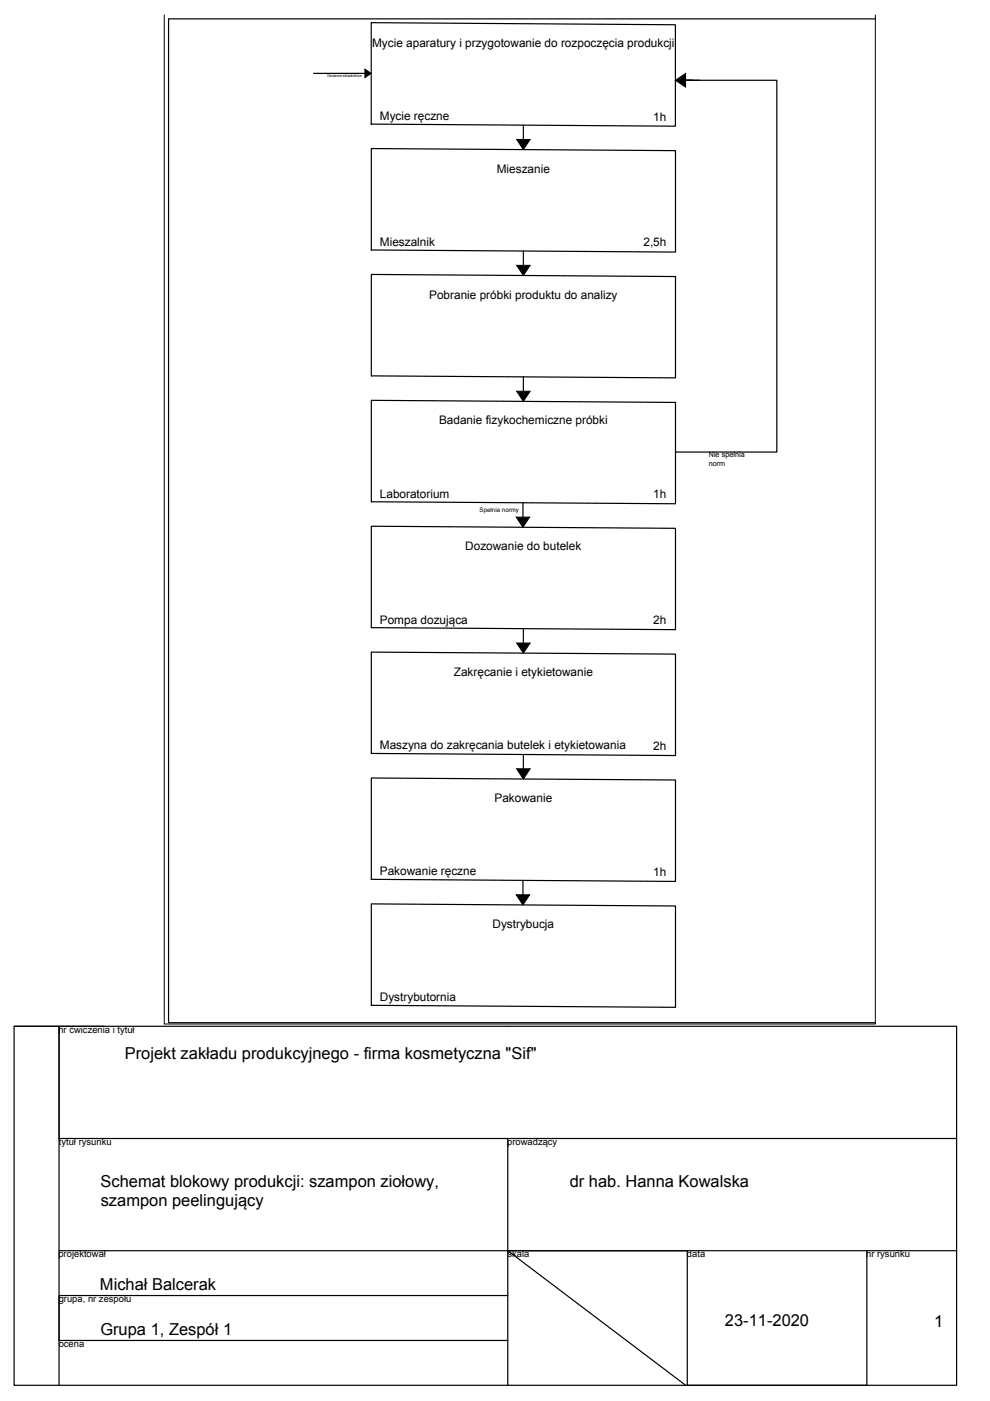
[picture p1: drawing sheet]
<svg xmlns="http://www.w3.org/2000/svg" width="210mm" height="297mm" viewBox="0 0 210 297" stroke-linecap="round" stroke-linejoin="round" font-family="sans-serif">
<defs><g id="words">
<g font-size="3.5">
<text x="26.5" y="224.6">Projekt zakładu produkcyjnego - firma kosmetyczna &quot;Sif&quot;</text>
<text x="21.3" y="251.6">Schemat blokowy produkcji: szampon ziołowy,</text>
<text x="120.8" y="251.6">dr hab. Hanna Kowalska</text>
<text x="21.4" y="255.8">szampon peelingujący</text>
<text x="21.2" y="273.6">Michał Balcerak</text>
<text x="153.7" y="281.2">23-11-2020</text>
<text x="198.1" y="281.5">1</text>
<text x="21.3" y="283.1">Grupa 1, Zespół 1</text>
</g>
<g font-size="2.5">
<text x="78.9" y="9.9">Mycie aparatury i przygotowanie do rozpoczęcia produkcji</text>
<text x="80.5" y="25.4">Mycie ręczne</text>
<text x="138.5" y="25.6">1h</text>
<text x="105.3" y="36.6">Mieszanie</text>
<text x="80.5" y="52.1">Mieszalnik</text>
<text x="136.4" y="52.3">2,5h</text>
<text x="91" y="63.3">Pobranie próbki produktu do analizy</text>
<text x="93.1" y="90">Badanie fizykochemiczne próbki</text>
<text x="80.5" y="105.5">Laboratorium</text>
<text x="138.5" y="105.6">1h</text>
<text x="98.6" y="116.7">Dozowanie do butelek</text>
<text x="80.5" y="132.2">Pompa dozująca</text>
<text x="138.5" y="132.3">2h</text>
<text x="96.2" y="143.4">Zakręcanie i etykietowanie</text>
<text x="80.5" y="158.9">Maszyna do zakręcania butelek i etykietowania</text>
<text x="138.5" y="159">2h</text>
<text x="104.8" y="170.1">Pakowanie</text>
<text x="80.5" y="185.6">Pakowanie ręczne</text>
<text x="138.5" y="185.7">1h</text>
<text x="104.4" y="196.7">Dystrybucja</text>
<text x="80.5" y="212.3">Dystrybutornia</text>
</g>
<g font-size="2">
<text x="12.4" y="219">nr ćwiczenia i tytuł</text>
<text x="12.5" y="242.8">tytuł rysunku</text>
<text x="107.5" y="242.8">prowadzący</text>
<text x="12.4" y="266.6">projektował</text>
<text x="107.6" y="266.6">skala</text>
<text x="145.7" y="266.6">data</text>
<text x="183.6" y="266.6">nr rysunku</text>
<text x="12.5" y="276.1">grupa, nr zespołu</text>
<text x="12.5" y="285.6">ocena</text>
</g>
<g font-size="1.5">
<text x="150.3" y="97">Nie spełnia</text>
<text x="150.3" y="98.8">norm</text>
</g>
<text font-size="1.3" x="101.7" y="108.6">Spełnia normy</text>
<text font-size=".8" x="69.4" y="16.4">Dodanie składników</text>
</g></defs>
<!-- layer: 0 -->
<g fill="none" stroke="#000" stroke-width=".25">
<path d="M66.5 15.6h10.9M78.7 4.8l64.5 .4v21.6l-64.5-.5zM145.4 17h3M146.8 17h-3.6h21.5v78.8h-21.5M185.6 4h-149.9v212.8h149.9M78.7 31.5l64.5 .4v21.5l-64.5-.4zM111 26.5v3.1M78.7 58.2l64.5 .4v21.5l-64.5-.4zM111 53.2v3.1M111 79.9v3.1M78.7 84.9l64.5 .4v21.5l-64.5-.4zM78.7 111.6l64.5 .4v21.5l-64.5-.4z"/>
<path d="M110.9 106.6v3M78.7 138.3l64.5 .4v21.5l-64.5-.5zM111 133.3v3M111 160v3M78.7 165l64.5 .4v21.5l-64.5-.5zM78.7 191.6l64.5 .5v21.5l-64.5-.5zM110.9 186.7v3M3 217.6h9.5v76.1M22 217.6h-19v76.1h199.8v-76.1h-190.3v23.8h190.3M107.7 241.4v52.3M12.5 265.2h190.3M107.7 274.7h-95.2v9.5h95.2"/>
<path d="M183.8 265.2v28.5h-38.1v-28.5h-38l37.7 28.5"/>
</g>
<path d="M77.4 14.7l1.3 .9-1.3 .8zM143.2 17l2.2-1.4v2.9zM109.5 29.6h2.9l-1.4 2.1zM109.5 56.3h2.9l-1.4 2.1zM109.5 83h2.9l-1.4 2.1zM109.4 109.6h2.9l-1.4 2.2zM109.5 136.3h2.9l-1.4 2.2zM109.5 163h2.9l-1.4 2.2zM109.4 189.7h2.9l-1.4 2.2z" fill="#000" stroke="#000" stroke-width=".21"/>
<path d="M34.8 3.2v213.9h150.8v-213.9" fill="none" stroke="#000" stroke-width=".21"/>
<use href="#words"/>
</svg>
